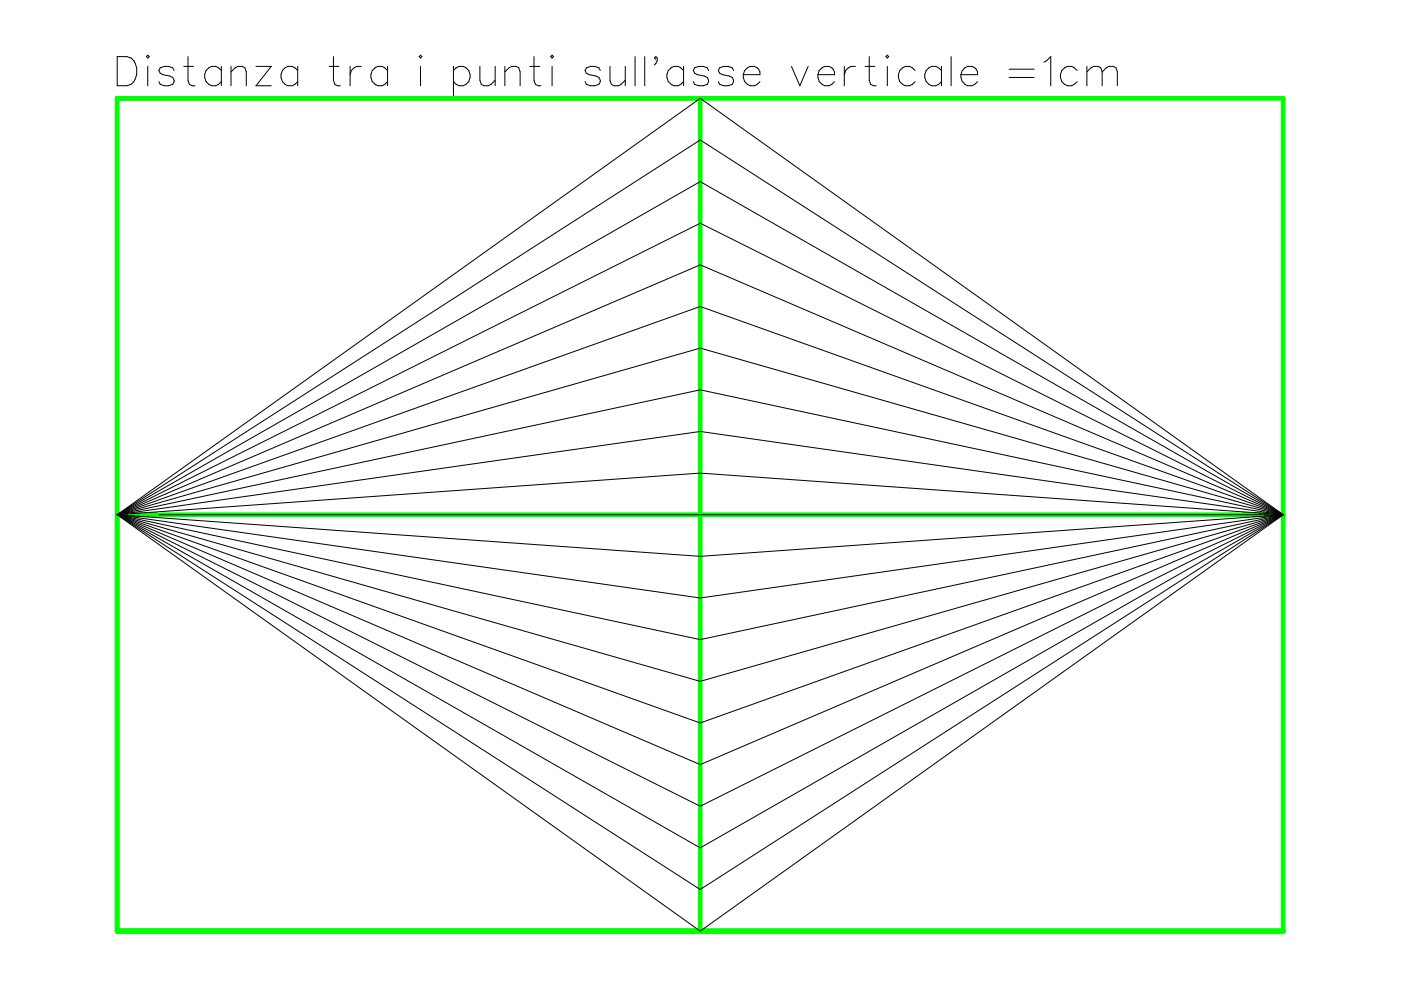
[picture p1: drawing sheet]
<svg xmlns="http://www.w3.org/2000/svg" width="297mm" height="210mm" viewBox="0 0 297 210" stroke-linecap="round" stroke-linejoin="round" font-family="sans-serif">
<path d="M24.8 20.8h247.3v176.6h-247.3zM148.5 20.8v176.6M24.8 109.1h247.3" fill="none" stroke="#0f0" stroke-width=".99"/>
<g fill="none" stroke="#000" stroke-width=".21">
<path d="M24.8 12h2.1a2.6 2.6 0 0 1 2.1 2.4 3.7 3.7 0 0 1-1.2 3.5l-.9 .3h-2.1zM31.3 11.7l.3 .3-.3 .3-.3-.3zM31.3 14.1v4.1M36.9 14.9l-.3-.5-.9-.3h-.8l-.9 .3-.3 .5 .3 .6 2.6 .9 .3 .9-.3 .6-.9 .3h-.8l-.9-.3-.3-.6M39 14.1h2M39.9 12v5l.3 .9 .5 .3h.6M46.9 14.9a2.01 2.01 0 0 0-2.8-.4 2.01 2.01 0 0 0-.4 2.8 1.89 1.89 0 0 0 3.2 0M46.9 14.1v4.1M49 15.2l.9-.8 .6-.3h.8l.6 .3 .3 .8v3M49 14.1v4.1M54.3 14.1h3.2l-3.2 4.1h3.2M63.1 14.9a2.01 2.01 0 0 0-2.8-.4 2.01 2.01 0 0 0-.4 2.8 1.88 1.88 0 0 0 3.2 0"/>
<path d="M63.1 14.1v4.1M69.8 14.1h2.1M70.7 12v5l.3 .9 .6 .3h.6M74.2 14.1v4.1M76.6 14.1a1.97 1.97 0 0 0-2.4 1.7M82.2 14.9a2.01 2.01 0 0 0-2.9-.4 2.01 2.01 0 0 0-.4 2.8 1.89 1.89 0 0 0 3.3 0M82.2 14.1v4.1M89.2 11.7l.3 .3-.3 .3-.3-.3zM89.2 14.1v4.1M96.1 14.9a2.01 2.01 0 0 1 2.9-.4 2.01 2.01 0 0 1 .4 2.8 1.88 1.88 0 0 1-3.3 0M96.1 14.1v6.2M101.7 14.1v2.9l.3 .9 .6 .3h.9l.6-.3 .9-.9"/>
<path d="M105 14.1v4.1M107 15.2l.9-.8 .6-.3h.9l.6 .3 .3 .8v3M107 14.1v4.1M112.3 14.1h2.1M113.2 12v5l.3 .9 .6 .3h.6M117.1 11.7l.2 .3-.2 .3-.3-.3zM117.1 14.1v4.1M127.3 14.9l-.3-.5-.9-.3h-.9l-.9 .3-.3 .5 .3 .6 2.7 .9 .3 .9-.3 .6-.9 .3h-.9l-.9-.3-.3-.6M129.3 14.1v2.9l.3 .9 .6 .3h.9l.6-.3 .9-.9M132.6 14.1v4.1M134.6 12v6.2M136.7 12v6.2"/>
<path d="M139 12.6l-.3-.3 .3-.3a1.14 1.14 0 0 1-.3 1.8M144.9 14.9a2.01 2.01 0 0 0-2.8-.4 2.01 2.01 0 0 0-.4 2.8 1.89 1.89 0 0 0 3.2 0M144.9 14.1v4.1M150.2 14.9l-.3-.5-.8-.3h-.9l-.9 .3-.3 .5 .3 .6 2.6 .9 .3 .9-.3 .6-.8 .3h-.9l-.9-.3-.3-.6M155.5 14.9l-.3-.5-.9-.3h-.8l-.9 .3-.3 .5 .3 .6 2.6 .9 .3 .6-.3 .9-.9 .3h-.8l-.9-.3-.3-.6M157.6 15.8a1.95 1.95 0 0 0 1.1 2.2 1.95 1.95 0 0 0 2.4-.7M157.9 14.9a1.71 1.71 0 0 1 2-.8 1.71 1.71 0 0 1 1.2 1.7h-3.5zM167.8 14.1l1.8 4.1 1.7-4.1M173.4 15.8a1.94 1.94 0 0 0 1.2 2.2 1.94 1.94 0 0 0 2.3-.7M173.7 14.9a1.71 1.71 0 0 1 2-.9 1.71 1.71 0 0 1 1.2 1.8h-3.5zM179 14.1v4.1M181.4 14.1a1.97 1.97 0 0 0-2.4 1.7"/>
<path d="M183.4 14.1h2.1M184.3 12v5l.3 .9 .6 .3h.6M188.1 11.7l.3 .3-.3 .3-.3-.3zM188.1 14.1v4.1M194 14.9a2.01 2.01 0 0 0-2.8-.4 2.01 2.01 0 0 0-.4 2.8 1.89 1.89 0 0 0 3.2 0M199.6 14.9a2.01 2.01 0 0 0-2.8-.4 2.01 2.01 0 0 0-.4 2.8 1.89 1.89 0 0 0 3.2 0M199.6 14.1v4.1M201.7 12v6.2M203.7 15.8a1.95 1.95 0 0 0 1.2 2.2 1.95 1.95 0 0 0 2.4-.7M204.6 14.4a1.64 1.64 0 0 1 1.8-.2 1.64 1.64 0 0 1 .9 1.6h-3.6l.3-.9zM214 14.7h5.2M214 16.4h5.2"/>
<path d="M221.3 13.2l.6-.3 .9-.9v6.2M228.4 14.9a2.01 2.01 0 0 0-2.9-.4 2.01 2.01 0 0 0-.4 2.8 1.89 1.89 0 0 0 3.3 0M230.4 15.2l.9-.8 .6-.3h.9l.6 .3 .3 .8M230.4 14.1v4.1M233.7 15.2l.8-.8 .6-.3h.9l.6 .3 .3 .8v3M233.7 15.2v3M24.8 109.1l123.7-88.3 123.6 88.3M24.8 109.1l123.7-79.4 123.6 79.4M24.8 109.1l123.7-70.6 123.6 70.6M24.8 109.1l123.7-61.8 123.6 61.8M24.8 109.1l123.7-52.9 123.6 52.9M24.8 109.1l123.7-44.1 123.6 44.1"/>
<path d="M24.8 109.1l123.7-35.3 123.6 35.3M24.8 109.1l123.7-26.4 123.6 26.4M24.8 109.1l123.7-17.6 123.6 17.6M24.8 109.1l123.7-8.8 123.6 8.8M24.8 109.1l123.7 88.3 123.6-88.3M24.8 109.1l123.7 79.5 123.6-79.5M24.8 109.1l123.7 70.7 123.6-70.7M24.8 109.1l123.7 61.8 123.6-61.8M24.8 109.1l123.7 53 123.6-53M24.8 109.1l123.7 44.2 123.6-44.2M24.8 109.1l123.7 35.4 123.6-35.4M24.8 109.1l123.7 26.5 123.6-26.5"/>
<path d="M24.8 109.1l123.7 17.7 123.6-17.7M24.8 109.1l123.7 8.9 123.6-8.9M33.7 109.1h238.4"/>
</g>
</svg>
